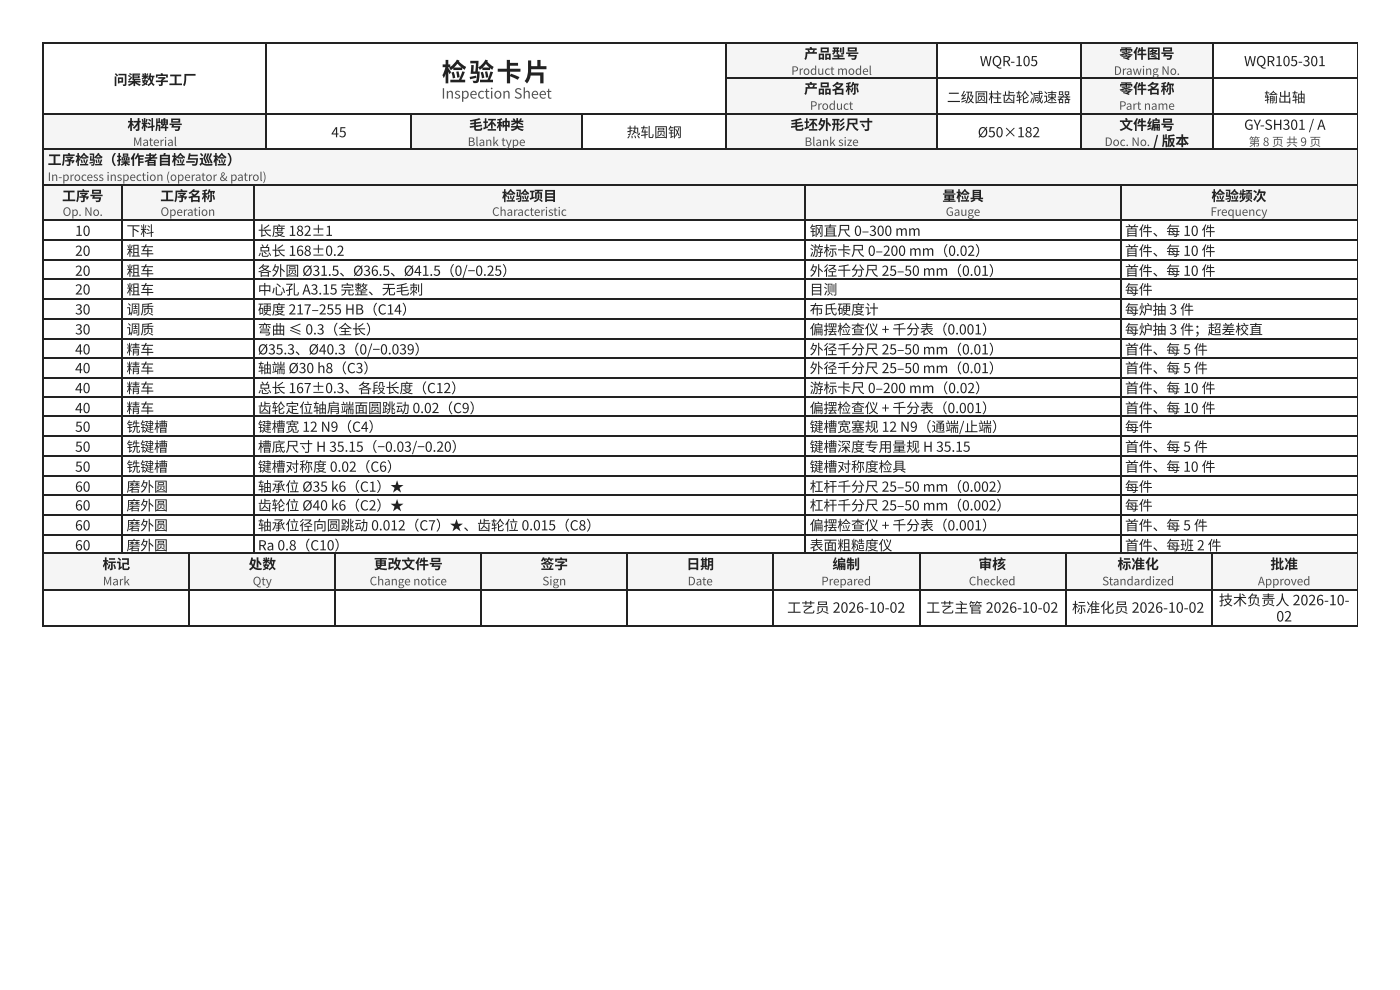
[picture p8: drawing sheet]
<svg xmlns="http://www.w3.org/2000/svg" width="297mm" height="210mm" viewBox="0 0 297 210" stroke-linecap="round" stroke-linejoin="round" font-family="sans-serif">
<defs><g id="words">
<text font-size="5.3" fill="#1d2327" x="93.7" y="17.2">检验卡片</text>
<text font-size="3" fill="#4a5560" x="93.6" y="20.9">Inspection Sheet</text>
<g font-size="3" fill="#1d2327">
<text x="167" y="129.9">工艺员 2026-10-02</text>
<text x="196.5" y="129.9">工艺主管 2026-10-02</text>
<text x="227.4" y="129.9">标准化员 2026-10-02</text>
<text x="258.6" y="128.3">技术负责人 2026-10-</text>
<text x="270.8" y="131.8">02</text>
</g>
<g font-size="2.9" fill="#1d2327">
<text x="24.1" y="18">问渠数字工厂</text>
<text x="170.6" y="12.4">产品型号</text>
<text x="207.9" y="14">WQR-105</text>
<text x="237.5" y="12.4">零件图号</text>
<text x="263.9" y="14">WQR105-301</text>
<text x="170.6" y="19.8">产品名称</text>
<text x="200.9" y="21.7">二级圆柱齿轮减速器</text>
<text x="237.5" y="19.8">零件名称</text>
<text x="268.2" y="21.7">输出轴</text>
<text x="27" y="27.5">材料牌号</text>
<text x="70.3" y="29.1">45</text>
<text x="99.5" y="27.5">毛坯种类</text>
<text x="132.9" y="29.1">热轧圆钢</text>
<text x="167.7" y="27.5">毛坯外形尺寸</text>
<text x="207.4" y="29.1">Ø50×182</text>
<text x="237.5" y="27.5">文件编号</text>
<text x="263.9" y="27.5">GY-SH301 / A</text>
<text x="10.1" y="34.9">工序检验（操作者自 检与巡检）</text>
<text x="244.6" y="31">/ 版本</text>
<text x="13.2" y="42.6">工序号</text>
<text x="34" y="42.6">工序名称</text>
<text x="106.5" y="42.6">检验项目</text>
<text x="199.9" y="42.6">量检具</text>
<text x="257" y="42.6">检验频次</text>
<text x="15.9" y="50">10</text>
<text x="26.8" y="50">下料</text>
<text x="54.7" y="50">长度 182±1</text>
<text x="171.8" y="50">钢直尺 0–300 mm</text>
<text x="238.7" y="50">首件、每 10 件</text>
<text x="15.9" y="54.2">20</text>
<text x="15.9" y="58.5">20</text>
<text x="26.8" y="54.2">粗车</text>
<text x="26.8" y="58.5">粗车</text>
<text x="54.7" y="54.2">总长 168±0.2</text>
<text x="54.7" y="58.5">各外圆 Ø31.5、Ø36.5、Ø41.5（0/−0.25）</text>
<text x="171.8" y="54.2">游标卡尺 0–200 mm（0.02）</text>
<text x="171.8" y="58.5">外径千分尺 25–50 mm（0.01）</text>
<text x="238.7" y="54.2">首件、每 10 件</text>
<text x="238.7" y="58.5">首件、每 10 件</text>
<text x="15.9" y="62.4">20</text>
<text x="26.8" y="62.4">粗车</text>
<text x="54.7" y="62.4">中心孔 A3.15 完整、无毛刺</text>
<text x="171.8" y="62.4">目 测</text>
<text x="238.7" y="62.4">每件</text>
<text x="15.9" y="66.7">30</text>
<text x="15.9" y="70.9">30</text>
<text x="26.8" y="66.7">调质</text>
<text x="26.8" y="70.9">调质</text>
<text x="54.7" y="66.7">硬度 217–255 HB（C14）</text>
<text x="54.7" y="70.9">弯曲 ≤ 0.3（全长）</text>
<text x="171.8" y="66.7">布氏 硬度计</text>
<text x="171.8" y="70.9">偏摆检查仪 + 千分表（0.001）</text>
<text x="238.7" y="66.7">每炉抽 3 件</text>
<text x="238.7" y="70.9">每炉抽 3 件；超差校直</text>
<text x="15.9" y="75.1">40</text>
<text x="26.8" y="75.1">精车</text>
<text x="54.7" y="75.1">Ø35.3、Ø40.3（0/−0.039）</text>
<text x="171.8" y="75.1">外径千分尺 25–50 mm（0.01）</text>
<text x="238.7" y="75.1">首件、每 5 件</text>
<text x="15.9" y="79.1">40</text>
<text x="15.9" y="83.3">40</text>
<text x="26.8" y="79.1">精车</text>
<text x="26.8" y="83.3">精车</text>
<text x="54.7" y="79.1">轴端 Ø30 h8（C3）</text>
<text x="54.7" y="83.3">总长 167±0.3、各段长度（C12）</text>
<text x="171.8" y="79.1">外径千分尺 25–50 mm（0.01）</text>
<text x="171.8" y="83.3">游标卡尺 0–200 mm（0.02）</text>
<text x="238.7" y="79.1">首件、每 5 件</text>
<text x="238.7" y="83.3">首件、每 10 件</text>
<text x="15.9" y="87.6">40</text>
<text x="26.8" y="87.6">精车</text>
<text x="54.7" y="87.6">齿轮定位轴肩端面圆跳动 0.02（C9）</text>
<text x="171.8" y="87.6">偏摆检查仪 + 千分表（0.001）</text>
<text x="238.7" y="87.6">首件、每 10 件</text>
<text x="15.9" y="91.5">50</text>
<text x="15.9" y="95.8">50</text>
<text x="26.8" y="91.5">铣键槽</text>
<text x="26.8" y="95.8">铣键槽</text>
<text x="54.7" y="91.5">键槽宽 12 N9（C4）</text>
<text x="54.7" y="95.8">槽底尺寸 H 35.15（−0.03/−0.20）</text>
<text x="171.8" y="91.5">键槽宽塞规 12 N9（通端/止端）</text>
<text x="171.8" y="95.8">键槽深度专用量规 H 35.15</text>
<text x="238.7" y="91.5">每件</text>
<text x="238.7" y="95.8">首件、每 5 件</text>
<text x="15.9" y="100">50</text>
<text x="26.8" y="100">铣键槽</text>
<text x="54.7" y="100">键槽对称度 0.02（C6）</text>
<text x="171.8" y="100">键槽对称度检具</text>
<text x="238.7" y="100">首件、每 10 件</text>
<text x="15.9" y="104.2">60</text>
<text x="26.8" y="104.2">磨外圆</text>
<text x="54.7" y="104.2">轴承位 Ø35 k6（C1）★</text>
<text x="171.8" y="104.2">杠杆千分尺 25–50 mm（0.002）</text>
<text x="238.7" y="104.2">每件</text>
<text x="15.9" y="108.2">60</text>
<text x="15.9" y="112.4">60</text>
<text x="26.8" y="108.2">磨外圆</text>
<text x="26.8" y="112.4">磨外圆</text>
<text x="54.7" y="108.2">齿轮位 Ø40 k6（C2）★</text>
<text x="54.7" y="112.4">轴承位径向圆跳动 0.012（C7）★、齿轮位 0.015（C8）</text>
<text x="171.8" y="108.2">杠杆千分尺 25–50 mm（0.002）</text>
<text x="171.8" y="112.4">偏摆检查仪 + 千分表（0.001）</text>
<text x="238.7" y="108.2">每件</text>
<text x="238.7" y="112.4">首件、每 5 件</text>
<text x="15.9" y="116.7">60</text>
<text x="26.8" y="116.7">磨外圆</text>
<text x="54.7" y="116.7">Ra 0.8（C10）</text>
<text x="171.8" y="116.7">表面粗糙度仪</text>
<text x="238.7" y="116.7">首件、每班 2 件</text>
<text x="21.8" y="120.7">标记</text>
<text x="52.7" y="120.7">处数</text>
<text x="79.3" y="120.7">更改文件号</text>
<text x="114.7" y="120.7">签字</text>
<text x="145.6" y="120.7">日 期</text>
<text x="176.6" y="120.7">编制</text>
<text x="207.6" y="120.7">审核</text>
<text x="237.1" y="120.7">标准化</text>
<text x="269.5" y="120.7">批准</text>
</g>
<g font-size="2.5" fill="#4a5560">
<text x="167.9" y="15.9">Product model</text>
<text x="236.3" y="15.9">Drawing No.</text>
<text x="171.8" y="23.3">Product</text>
<text x="237.4" y="23.3">Part name</text>
<text x="28.2" y="31">Material</text>
<text x="99.2" y="31">Blank type</text>
<text x="170.7" y="31">Blank size</text>
<text x="234.3" y="31">Doc. No.</text>
<text x="264.9" y="31">第 8 页 共 9 页</text>
<text x="10.1" y="38.4">In-process inspection (operator &amp; patrol)</text>
<text x="13.3" y="45.8">Op. No.</text>
<text x="34.1" y="45.8">Operation</text>
<text x="104.4" y="45.8">Characteristic</text>
<text x="200.6" y="45.8">Gauge</text>
<text x="256.8" y="45.8">Frequency</text>
<text x="21.8" y="124.1">Mark</text>
<text x="53.6" y="124.1">Qty</text>
<text x="78.4" y="124.1">Change notice</text>
<text x="115.1" y="124.1">Sign</text>
<text x="145.9" y="124.1">Date</text>
<text x="174.2" y="124.1">Prepared</text>
<text x="205.5" y="124.1">Checked</text>
<text x="233.8" y="124.1">Standardized</text>
<text x="266.9" y="124.1">Approved</text>
</g>
</g></defs>
<g fill="#f3f5f6">
<path d="M154.3 9.3h44.4v7.4h-44.4z"/>
<path d="M229.4 9.3h27.8v7.4h-27.8z"/>
<path d="M154.3 16.7h44.4v7.4h-44.4z"/>
<path d="M229.4 16.7h27.8v7.4h-27.8z"/>
<path d="M9.3 24.1h47.3v7.6h-47.3z"/>
<path d="M87.3 24.1h36.3v7.6h-36.3z"/>
<path d="M154.3 24.1h44.4v7.6h-44.4z"/>
<path d="M229.4 24.1h27.8v7.6h-27.8z"/>
</g>
<path d="M9 9.1h279M9.1 9v22.7M56.5 9v22.7M154.1 9v22.7M154.3 16.5h133.7M198.8 9v22.7M229.3 9v22.7M257.3 9v22.7M9 24.2h279M9 31.6h279M87.2 24.3v7.4M123.4 24.3v7.4" fill="none" stroke="#1d2327" stroke-width=".26"/>
<path d="M288 9v22.7" fill="none" stroke="#1d2327" stroke-width=".21"/>
<g fill="#f3f5f6">
<path d="M9.3 31.7h278.6v7.5h-278.6z"/>
<path d="M9.3 39.2h16.6v7.6h-16.6z"/>
<path d="M25.9 39.2h27.8v7.6h-27.8z"/>
<path d="M53.7 39.2h117.2v7.6h-117.2z"/>
<path d="M170.9 39.2h67v7.6h-67z"/>
<path d="M237.9 39.2h50v7.6h-50z"/>
</g>
<g fill="none" stroke="#1d2327" stroke-width=".26">
<path d="M9 31.6h279M9 39.3h279M9.1 31.5v86M25.8 39.4v78.1M53.8 39.4v78.1M170.8 39.4v78.1M237.7 39.4v78.1M9 46.7h279M9 50.9h279M9 55.2h279M9 59.1h279M9 63.4h279"/>
<path d="M9 67.6h279M9 71.8h279M9 75.8h279M9 80h279M9 84.3h279M9 88.2h279M9 92.5h279M9 96.7h279M9 100.9h279M9 104.9h279M9 109.1h279M9 113.4h279"/>
<path d="M9 117.3h279"/>
</g>
<path d="M288 31.5v86" fill="none" stroke="#1d2327" stroke-width=".21"/>
<g fill="#f3f5f6">
<path d="M9.3 117.5h30.9v7.4h-30.9z"/>
<path d="M40.2 117.5h31v7.4h-31z"/>
<path d="M71.2 117.5h30.9v7.4h-30.9z"/>
<path d="M102.1 117.5h31v7.4h-31z"/>
<path d="M133.1 117.5h30.9v7.4h-30.9z"/>
<path d="M164 117.5h31v7.4h-31z"/>
<path d="M195 117.5h31v7.4h-31z"/>
<path d="M226 117.5h30.9v7.4h-30.9z"/>
<path d="M256.9 117.5h31v7.4h-31z"/>
</g>
<path d="M9 117.3h279M9.1 117.2v15.6M40.1 117.2v15.6M71 117.2v15.6M102 117.2v15.6M133 117.2v15.6M163.9 117.2v15.6M195.1 117.2v15.6M226.1 117.2v15.6M257 117.2v15.6M9 125h279M9 132.7h279" fill="none" stroke="#1d2327" stroke-width=".26"/>
<path d="M288 117.2v15.6" fill="none" stroke="#1d2327" stroke-width=".21"/>
<use href="#words"/>
</svg>
